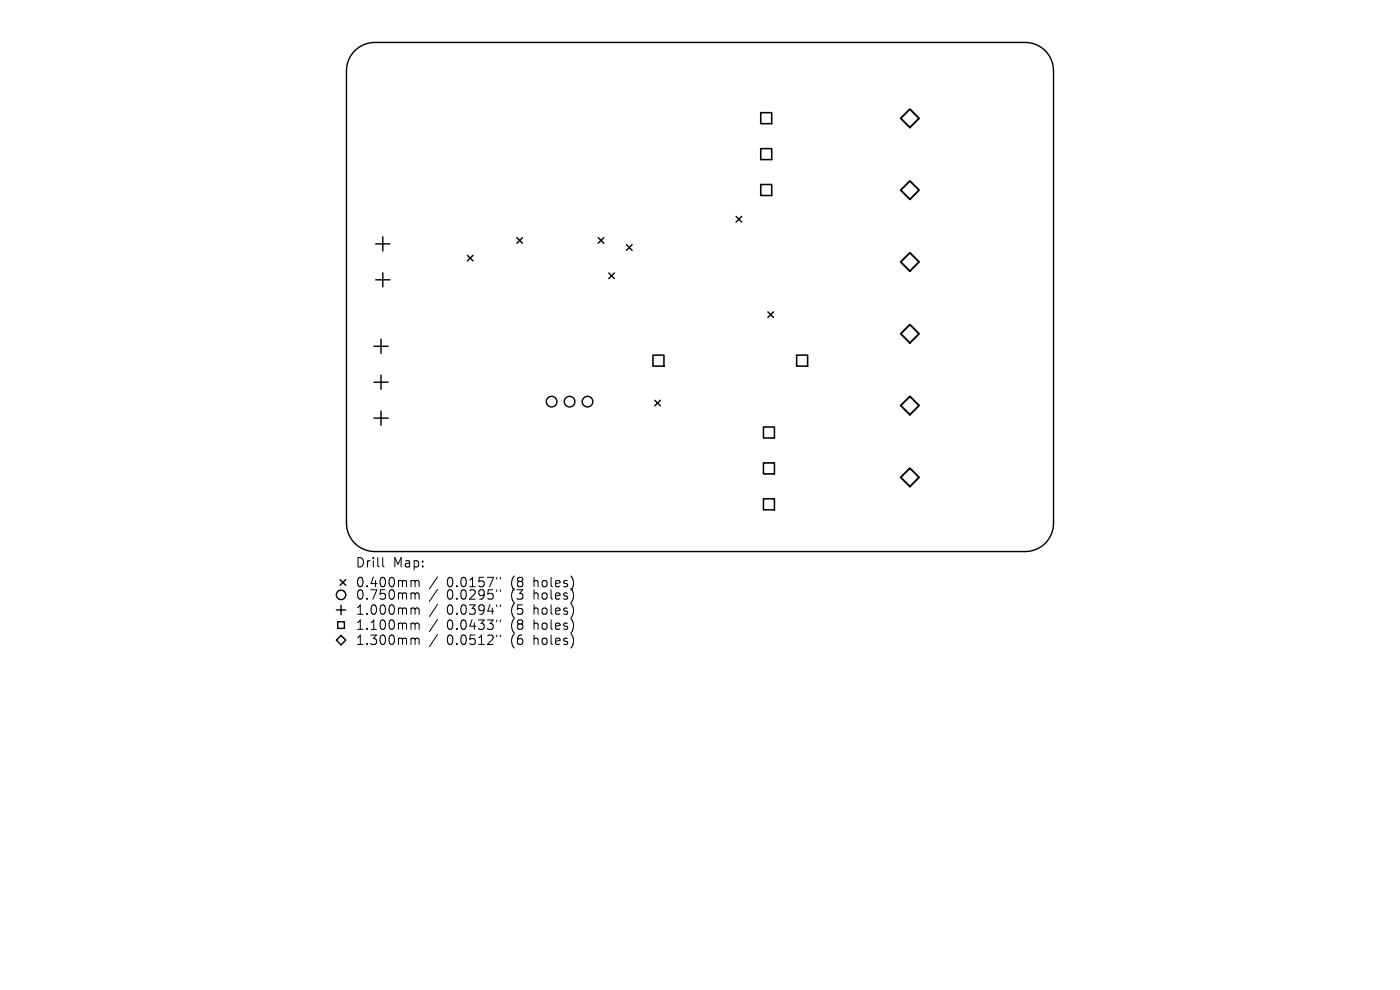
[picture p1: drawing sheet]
<svg xmlns="http://www.w3.org/2000/svg" width="297mm" height="210mm" viewBox="0 0 297 210" stroke-linecap="round" stroke-linejoin="round" font-family="sans-serif">
<defs><g id="words">
<g font-size="2.8">
<text x="75.4" y="120.7">Drill</text>
<text x="75.4" y="124.9">0.400mm</text>
<text x="83.4" y="120.7">Map:</text>
<text x="94.8" y="124.9">0.0157&quot;</text>
<text x="108.5" y="124.9">(8</text>
<text x="113.5" y="124.9">holes)</text>
<text x="75.4" y="127.5">0.750mm</text>
<text x="75.4" y="130.7">1.000mm</text>
<text x="94.8" y="127.5">0.0295&quot;</text>
<text x="94.8" y="130.7">0.0394&quot;</text>
<text x="108.5" y="127.5">(3</text>
<text x="108.5" y="130.7">(5</text>
<text x="113.5" y="127.5">holes)</text>
<text x="113.5" y="130.7">holes)</text>
<text x="75.4" y="133.9">1.100mm</text>
<text x="75.4" y="137.1">1.300mm</text>
<text x="94.8" y="133.9">0.0433&quot;</text>
<text x="94.8" y="137.1">0.0512&quot;</text>
<text x="108.5" y="133.9">(8</text>
<text x="108.5" y="137.1">(6</text>
<text x="113.5" y="133.9">holes)</text>
<text x="113.5" y="137.1">holes)</text>
</g>
</g></defs>
<g fill="none" stroke="#000" stroke-width=".3">
<path d="M75 11.1a6 6 0 0 1 4.5-2.1h138a6 6 0 0 1 6 6v96a6 6 0 0 1-6 6h-138a6 6 0 0 1-6-6v-96a6 6 0 0 1 1.5-3.9zM79.7 51.7h3M79.7 59.4h3M81.2 50.2v3M81.2 57.9v3M99.2 54.2l1.2 1.2M100.4 54.2l-1.2 1.2M109.7 50.4l1.2 1.2M110.9 50.4l-1.2 1.2M126.9 50.4l1.2 1.2M128.1 50.4l-1.2 1.2M129.2 57.9l1.2 1.2"/>
<path d="M130.4 57.9l-1.2 1.2M132.9 51.9l1.2 1.2M134.1 51.9l-1.2 1.2M156.2 45.9l1.2 1.2M157.4 45.9l-1.2 1.2M79.3 73.5h3M80.8 72v3M80.8 79.6v3M162.9 66.2l1.2 1.2M164.1 66.2l-1.2 1.2M79.3 81.1h3M79.3 88.7h3"/>
<path d="M80.8 87.2v3M138.9 84.9l1.2 1.2M140.1 84.9l-1.2 1.2M71.4 135.8l1-1 1 1-1 1zM71.4 129.4h2M71.6 131.9h1.5v1.4h-1.5zM72.2 123l1.2 1.2M72.4 128.4v2M73.4 123l-1.2 1.2"/>
<circle cx="117" cy="85.2" r="1.13"/>
<circle cx="120.8" cy="85.2" r="1.13"/>
<circle cx="124.6" cy="85.2" r="1.13"/>
<circle cx="72.4" cy="126.2" r="1"/>
</g>
<path d="M161.4 23.9h2.3v2.3h-2.3zM161.4 31.5h2.3v2.4h-2.3zM161.4 39.1h2.3v2.4h-2.3zM138.5 75.3h2.4v2.4h-2.4zM169 75.3h2.3v2.4h-2.3zM162 90.6h2.3v2.3h-2.3zM162 98.2h2.3v2.3h-2.3zM162 105.8h2.3v2.3h-2.3z" fill="none" stroke="#000" stroke-width=".33"/>
<path d="M191.1 25.1l1.9-2 2 2-2 1.9zM191.1 40.3l1.9-1.9 2 1.9-2 2zM193 53.6l2 2-2 1.9-1.9-1.9zM193 68.9l2 1.9-2 2-1.9-2zM193 84.1l2 1.9-2 2-1.9-2zM193 99.3l2 2-2 1.9-1.9-1.9z" fill="none" stroke="#000" stroke-width=".39"/>
<g fill="none" stroke="#000" stroke-width=".21">
<path d="M81.2 118.3v1.7l.3 .3M87.5 123.1h.3l.3 .3M87.5 125.8l.5 .1 .1 .2M87.5 129l.5 .1 .1 .2M87.5 132.2l.5 .1 .1 .2M87.5 135.4l.5 .1 .1 .2M88.1 123.4l.2-.3 .5 .1 .1 1.3M88.1 123.4v1.1M88.1 126.1v1M88.1 129.3v1M88.1 132.5v1M88.1 135.7v1"/>
<path d="M88.1 126.1l.2-.3 .5 .1 .1 1.2M88.1 129.3l.2-.3 .5 .1 .1 1.2M88.1 132.5l.2-.3 .5 .1 .1 1.2M88.1 135.7l.2-.3 .5 .1 .1 1.2M92.8 122.4l-1.7 2.5M92.8 125l-1.7 2.6M92.8 128.2l-1.7 2.6M92.8 131.4l-1.7 2.6M92.8 134.6l-1.7 2.6M105.4 122.5v.3M105.4 125.1v.4M105.4 128.3v.4"/>
<path d="M105.4 131.5v.4M105.4 134.7v.4M106.1 122.5v.3M106.1 125.1v.4M106.1 128.3v.4M106.1 131.5v.4M106.1 134.7v.4"/>
</g>
<use href="#words"/>
</svg>
